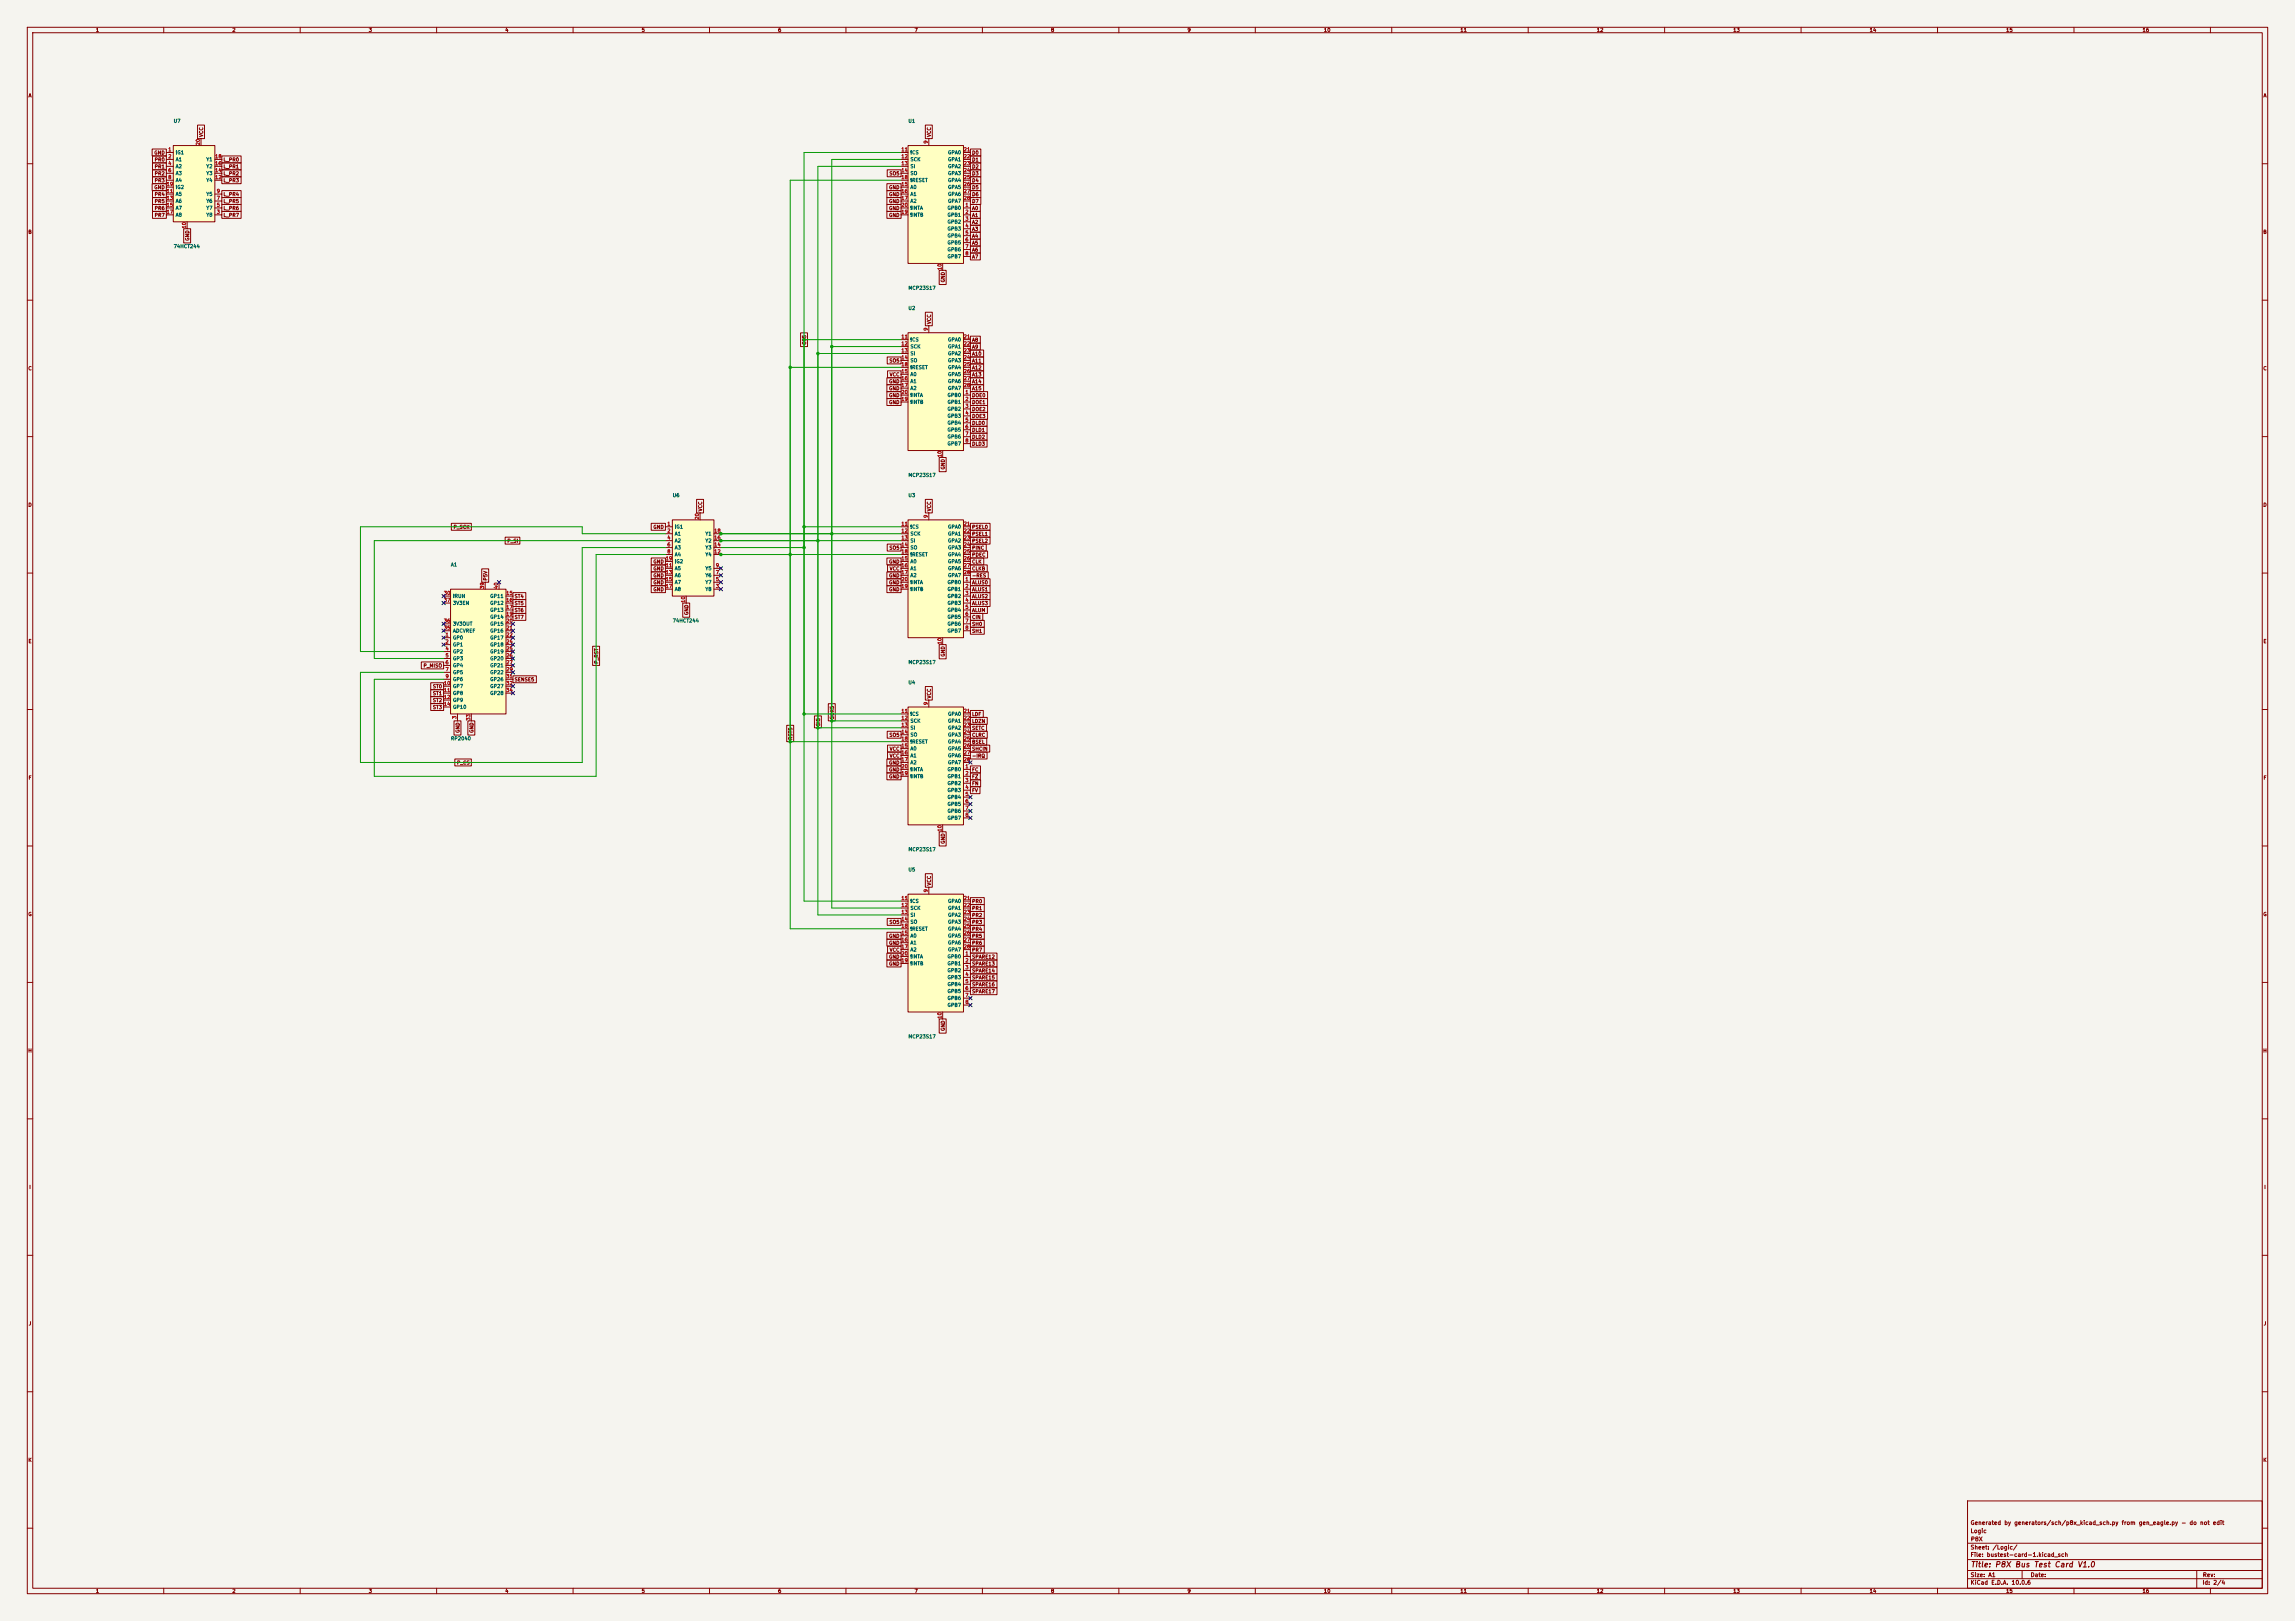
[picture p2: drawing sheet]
<svg xmlns="http://www.w3.org/2000/svg" width="841mm" height="594mm" viewBox="0 0 841 594" stroke-linecap="round" stroke-linejoin="round" font-family="sans-serif">
<defs><g id="words">
<text font-size="2" fill="#840000" x="722" y="574.8">Title: P8X Bus Test Card V1.0</text>
<g font-size="1.5" fill="#840000">
<text x="721.9" y="562.1">Logic</text>
<text x="721.9" y="559.1">Generated by generators/sch/p8x_kicad_sch.py from gen_eagle.py - do not edit</text>
<text x="721.9" y="568.1">Sheet: /Logic/</text>
<text x="722" y="565.1">P8X</text>
<text x="721.9" y="570.8">File: bustest-card-1.kicad_sch</text>
<text x="721.9" y="581">KiCad E.D.A. 10.0.6</text>
<text x="721.9" y="578.2">Size: A1</text>
<text x="743.9" y="578.2">Date:</text>
<text x="806.9" y="581">Id: 2/4</text>
<text x="807" y="578.2">Rev:</text>
</g>
<g font-size="1.3" fill="#840000">
<text x="35" y="12">1</text>
<text x="85" y="12">2</text>
<text x="135" y="12">3</text>
<text x="185" y="12">4</text>
<text x="235" y="12">5</text>
<text x="285" y="12">6</text>
<text x="335" y="12">7</text>
<text x="385" y="12">8</text>
<text x="435" y="12">9</text>
<text x="485" y="12">10</text>
<text x="535" y="12">11</text>
<text x="585" y="12">12</text>
<text x="635" y="12">13</text>
<text x="685" y="12">14</text>
<text x="735" y="12">15</text>
<text x="785" y="12">16</text>
<text x="10.3" y="36">A</text>
<text x="829.3" y="36">A</text>
<text x="74.7" y="50.3" transform="rotate(-90 74.7 50.3)">VCC</text>
<text x="341.4" y="50.3" transform="rotate(-90 341.4 50.3)">VCC</text>
<text x="56.4" y="56.9">GND</text>
<text x="56.5" y="59.5">PR0</text>
<text x="81.7" y="59.5">L_PR0</text>
<text x="356" y="59.5">D1</text>
<text x="356" y="56.9">D0</text>
<text x="56.5" y="62">PR1</text>
<text x="56.5" y="64.6">PR2</text>
<text x="81.7" y="62">L_PR1</text>
<text x="81.7" y="64.6">L_PR2</text>
<text x="325.7" y="64.6">SO5</text>
<text x="356" y="62">D2</text>
<text x="356" y="64.6">D3</text>
<text x="56.4" y="69.6">GND</text>
<text x="56.5" y="67.1">PR3</text>
<text x="81.7" y="67.1">L_PR3</text>
<text x="325.6" y="69.6">GND</text>
<text x="356" y="67.1">D4</text>
<text x="356" y="69.6">D5</text>
<text x="56.5" y="74.7">PR5</text>
<text x="56.5" y="72.2">PR4</text>
<text x="56.5" y="77.3">PR6</text>
<text x="81.7" y="72.2">L_PR4</text>
<text x="81.7" y="74.7">L_PR5</text>
<text x="81.7" y="77.3">L_PR6</text>
<text x="325.6" y="72.2">GND</text>
<text x="325.6" y="74.7">GND</text>
<text x="325.6" y="77.3">GND</text>
<text x="356" y="72.2">D6</text>
<text x="356" y="74.7">D7</text>
<text x="356" y="77.3">A0</text>
<text x="56.5" y="79.8">PR7</text>
<text x="81.7" y="79.8">L_PR7</text>
<text x="325.6" y="79.8">GND</text>
<text x="356" y="79.8">A1</text>
<text x="356" y="82.3">A2</text>
<text x="10.2" y="86">B</text>
<text x="69.6" y="88.4" transform="rotate(-90 69.6 88.4)">GND</text>
<text x="356" y="87.4">A4</text>
<text x="356" y="90">A5</text>
<text x="356" y="84.9">A3</text>
<text x="829.2" y="86">B</text>
<text x="356" y="92.5">A6</text>
<text x="356" y="95">A7</text>
<text x="346.5" y="103.6" transform="rotate(-90 346.5 103.6)">GND</text>
<text x="341.4" y="118.9" transform="rotate(-90 341.4 118.9)">VCC</text>
<text x="356" y="125.5">A8</text>
<text x="295.7" y="126.5" transform="rotate(-90 295.7 126.5)">CS5</text>
<text x="356" y="128.1">A9</text>
<text x="356" y="130.6">A10</text>
<text x="10.2" y="136">C</text>
<text x="325.7" y="133.1">SO5</text>
<text x="356" y="133.1">A11</text>
<text x="356" y="135.7">A12</text>
<text x="829.2" y="136">C</text>
<text x="325.6" y="140.8">GND</text>
<text x="325.6" y="143.3">GND</text>
<text x="325.9" y="138.2">VCC</text>
<text x="356" y="138.2">A13</text>
<text x="356" y="140.8">A14</text>
<text x="356" y="143.3">A15</text>
<text x="325.6" y="145.8">GND</text>
<text x="325.6" y="148.4">GND</text>
<text x="356" y="148.4">DOE1</text>
<text x="356" y="145.8">DOE0</text>
<text x="356" y="153.5">DOE3</text>
<text x="356" y="156">DLD0</text>
<text x="356" y="150.9">DOE2</text>
<text x="356" y="161.1">DLD2</text>
<text x="356" y="158.5">DLD1</text>
<text x="356" y="163.6">DLD3</text>
<text x="346.5" y="172.2" transform="rotate(-90 346.5 172.2)">GND</text>
<text x="10.2" y="186">D</text>
<text x="829.2" y="186">D</text>
<text x="257.6" y="187.5" transform="rotate(-90 257.6 187.5)">VCC</text>
<text x="341.4" y="187.5" transform="rotate(-90 341.4 187.5)">VCC</text>
<text x="166" y="194.1">P_SCK</text>
<text x="239.3" y="194.1">GND</text>
<text x="356" y="196.6">PSEL1</text>
<text x="356" y="194.1">PSEL0</text>
<text x="185.7" y="199.2">P_SI</text>
<text x="325.7" y="201.7">SO5</text>
<text x="356" y="201.7">PINC</text>
<text x="356" y="199.2">PSEL2</text>
<text x="239.3" y="206.8">GND</text>
<text x="239.3" y="209.3">GND</text>
<text x="325.6" y="206.8">GND</text>
<text x="325.9" y="209.3">VCC</text>
<text x="356" y="204.3">PDEC</text>
<text x="356" y="206.8">CLK</text>
<text x="356" y="209.3">CLKB</text>
<text x="178.9" y="212.9" transform="rotate(-90 178.9 212.9)">P5V</text>
<text x="239.3" y="211.9">GND</text>
<text x="239.3" y="214.4">GND</text>
<text x="325.6" y="214.4">GND</text>
<text x="325.6" y="211.9">GND</text>
<text x="356" y="211.9">-RES</text>
<text x="356" y="214.4">ALUS0</text>
<text x="188.4" y="219.5">ST4</text>
<text x="239.3" y="217">GND</text>
<text x="325.6" y="217">GND</text>
<text x="356" y="217">ALUS1</text>
<text x="356" y="219.5">ALUS2</text>
<text x="188.4" y="222">ST5</text>
<text x="188.4" y="224.6">ST6</text>
<text x="188.4" y="227.1">ST7</text>
<text x="252.5" y="225.6" transform="rotate(-90 252.5 225.6)">GND</text>
<text x="356" y="222">ALUS3</text>
<text x="356" y="224.6">ALUM</text>
<text x="356" y="227.1">CIN</text>
<text x="356" y="229.7">SH0</text>
<text x="356" y="232.2">SH1</text>
<text x="10.3" y="236">E</text>
<text x="829.3" y="236">E</text>
<text x="155" y="244.9">P_MISO</text>
<text x="219.5" y="243.4" transform="rotate(-90 219.5 243.4)">P_RST</text>
<text x="346.5" y="240.8" transform="rotate(-90 346.5 240.8)">GND</text>
<text x="188.4" y="250">SENSE5</text>
<text x="158.5" y="252.5">ST0</text>
<text x="158.5" y="255.1">ST1</text>
<text x="158.5" y="257.6">ST2</text>
<text x="341.4" y="256.1" transform="rotate(-90 341.4 256.1)">VCC</text>
<text x="158.5" y="260.1">ST3</text>
<text x="305.9" y="263.7" transform="rotate(-90 305.9 263.7)">SCK5</text>
<text x="356" y="262.7">LDF</text>
<text x="168.7" y="268.7" transform="rotate(-90 168.7 268.7)">GND</text>
<text x="173.8" y="268.7" transform="rotate(-90 173.8 268.7)">GND</text>
<text x="300.8" y="266.2" transform="rotate(-90 300.8 266.2)">SI5</text>
<text x="356" y="265.2">LDZN</text>
<text x="356" y="267.8">SETC</text>
<text x="290.6" y="271.3" transform="rotate(-90 290.6 271.3)">RST5</text>
<text x="325.7" y="270.3">SO5</text>
<text x="325.9" y="275.4">VCC</text>
<text x="356" y="270.3">CLRC</text>
<text x="356" y="275.4">SHCIN</text>
<text x="356" y="272.8">BSEL</text>
<text x="167.3" y="280.5">P_CS</text>
<text x="325.6" y="280.5">GND</text>
<text x="325.9" y="277.9">VCC</text>
<text x="356" y="277.9">-IRQ</text>
<text x="10.3" y="286">F</text>
<text x="325.6" y="285.5">GND</text>
<text x="325.6" y="283">GND</text>
<text x="356" y="285.5">FZ</text>
<text x="356" y="283">FC</text>
<text x="829.3" y="286">F</text>
<text x="356" y="290.6">FV</text>
<text x="356" y="288.1">FN</text>
<text x="346.5" y="309.4" transform="rotate(-90 346.5 309.4)">GND</text>
<text x="341.4" y="324.7" transform="rotate(-90 341.4 324.7)">VCC</text>
<text x="10.2" y="336">G</text>
<text x="356" y="333.8">PR1</text>
<text x="356" y="331.3">PR0</text>
<text x="829.2" y="336">G</text>
<text x="325.7" y="338.9">SO5</text>
<text x="356" y="341.4">PR4</text>
<text x="356" y="338.9">PR3</text>
<text x="356" y="336.3">PR2</text>
<text x="325.6" y="344">GND</text>
<text x="325.6" y="346.5">GND</text>
<text x="356" y="346.5">PR6</text>
<text x="356" y="344">PR5</text>
<text x="325.6" y="351.6">GND</text>
<text x="325.9" y="349">VCC</text>
<text x="356" y="351.6">SPARE12</text>
<text x="356" y="349">PR7</text>
<text x="325.6" y="354.1">GND</text>
<text x="356" y="359.2">SPARE15</text>
<text x="356" y="356.7">SPARE14</text>
<text x="356" y="354.1">SPARE13</text>
<text x="356" y="364.3">SPARE17</text>
<text x="356" y="361.7">SPARE16</text>
<text x="346.5" y="378" transform="rotate(-90 346.5 378)">GND</text>
<text x="10.2" y="386">H</text>
<text x="829.2" y="386">H</text>
<text x="10.6" y="436">I</text>
<text x="829.6" y="436">I</text>
<text x="10.4" y="486">J</text>
<text x="829.4" y="486">J</text>
<text x="10.2" y="536">K</text>
<text x="829.2" y="536">K</text>
<text x="35" y="584">1</text>
<text x="85" y="584">2</text>
<text x="135" y="584">3</text>
<text x="185" y="584">4</text>
<text x="235" y="584">5</text>
<text x="285" y="584">6</text>
<text x="335" y="584">7</text>
<text x="385" y="584">8</text>
<text x="435" y="584">9</text>
<text x="485" y="584">10</text>
<text x="535" y="584">11</text>
<text x="585" y="584">12</text>
<text x="635" y="584">13</text>
<text x="685" y="584">14</text>
<text x="735" y="584">15</text>
<text x="785" y="584">16</text>
</g>
<g font-size="1.3" fill="#006464">
<text x="63.5" y="45.3">U7</text>
<text x="332.7" y="45.3">U1</text>
<text x="64.2" y="56.8">!G1</text>
<text x="64.2" y="59.4">A1</text>
<text x="75.5" y="59.4">Y1</text>
<text x="333.5" y="56.8">!CS</text>
<text x="333.5" y="59.4">SCK</text>
<text x="347.2" y="56.8">GPA0</text>
<text x="347.2" y="59.4">GPA1</text>
<text x="64.2" y="61.9">A2</text>
<text x="64.2" y="64.5">A3</text>
<text x="75.5" y="64.5">Y3</text>
<text x="75.5" y="61.9">Y2</text>
<text x="333.5" y="61.9">SI</text>
<text x="333.5" y="64.5">SO</text>
<text x="347.2" y="61.9">GPA2</text>
<text x="347.2" y="64.5">GPA3</text>
<text x="64.2" y="67">A4</text>
<text x="64.2" y="69.5">!G2</text>
<text x="75.5" y="67">Y4</text>
<text x="333.5" y="69.5">A0</text>
<text x="333.5" y="67">!RESET</text>
<text x="347.2" y="67">GPA4</text>
<text x="347.2" y="69.5">GPA5</text>
<text x="64.2" y="72.1">A5</text>
<text x="64.2" y="74.6">A6</text>
<text x="64.2" y="77.2">A7</text>
<text x="75.5" y="77.2">Y7</text>
<text x="75.5" y="74.6">Y6</text>
<text x="75.5" y="72.1">Y5</text>
<text x="333.5" y="72.1">A1</text>
<text x="333.5" y="74.6">A2</text>
<text x="333.5" y="77.2">!INTA</text>
<text x="347.1" y="77.2">GPB0</text>
<text x="347.2" y="72.1">GPA6</text>
<text x="347.2" y="74.6">GPA7</text>
<text x="64.2" y="79.7">A8</text>
<text x="75.5" y="79.7">Y8</text>
<text x="333.5" y="79.7">!INTB</text>
<text x="347.1" y="79.7">GPB1</text>
<text x="347.1" y="82.2">GPB2</text>
<text x="347.1" y="84.8">GPB3</text>
<text x="347.1" y="87.3">GPB4</text>
<text x="347.1" y="89.9">GPB5</text>
<text x="63.5" y="91.2">74HCT244</text>
<text x="347.1" y="92.4">GPB6</text>
<text x="347.1" y="94.9">GPB7</text>
<text x="332.7" y="106.5">MCP23S17</text>
<text x="332.7" y="113.9">U2</text>
<text x="333.5" y="125.4">!CS</text>
<text x="347.2" y="125.4">GPA0</text>
<text x="333.5" y="128">SCK</text>
<text x="333.5" y="130.5">SI</text>
<text x="347.2" y="128">GPA1</text>
<text x="347.2" y="130.5">GPA2</text>
<text x="333.5" y="133">SO</text>
<text x="333.5" y="135.6">!RESET</text>
<text x="347.2" y="133">GPA3</text>
<text x="347.2" y="135.6">GPA4</text>
<text x="333.5" y="138.1">A0</text>
<text x="333.5" y="140.7">A1</text>
<text x="333.5" y="143.2">A2</text>
<text x="347.2" y="138.1">GPA5</text>
<text x="347.2" y="140.7">GPA6</text>
<text x="347.2" y="143.2">GPA7</text>
<text x="333.5" y="148.3">!INTB</text>
<text x="333.5" y="145.7">!INTA</text>
<text x="347.1" y="145.7">GPB0</text>
<text x="347.1" y="148.3">GPB1</text>
<text x="347.1" y="150.8">GPB2</text>
<text x="347.1" y="153.4">GPB3</text>
<text x="347.1" y="155.9">GPB4</text>
<text x="347.1" y="158.4">GPB5</text>
<text x="347.1" y="161">GPB6</text>
<text x="347.1" y="163.5">GPB7</text>
<text x="332.7" y="175.1">MCP23S17</text>
<text x="246.4" y="182.5">U6</text>
<text x="332.7" y="182.5">U3</text>
<text x="247.1" y="194">!G1</text>
<text x="247.1" y="196.5">A1</text>
<text x="258.3" y="196.5">Y1</text>
<text x="333.5" y="194">!CS</text>
<text x="333.5" y="196.5">SCK</text>
<text x="347.2" y="194">GPA0</text>
<text x="347.2" y="196.5">GPA1</text>
<text x="247.1" y="199.1">A2</text>
<text x="247.1" y="201.6">A3</text>
<text x="258.3" y="201.6">Y3</text>
<text x="258.3" y="199.1">Y2</text>
<text x="333.5" y="199.1">SI</text>
<text x="333.5" y="201.6">SO</text>
<text x="347.2" y="199.1">GPA2</text>
<text x="347.2" y="201.6">GPA3</text>
<text x="165.1" y="207.9">A1</text>
<text x="247.1" y="204.2">A4</text>
<text x="247.1" y="209.2">A5</text>
<text x="247.1" y="206.7">!G2</text>
<text x="258.3" y="209.2">Y5</text>
<text x="258.3" y="204.2">Y4</text>
<text x="333.5" y="206.7">A0</text>
<text x="333.5" y="209.2">A1</text>
<text x="333.5" y="204.2">!RESET</text>
<text x="347.2" y="204.2">GPA4</text>
<text x="347.2" y="206.7">GPA5</text>
<text x="347.2" y="209.2">GPA6</text>
<text x="247.1" y="211.8">A6</text>
<text x="247.1" y="214.3">A7</text>
<text x="258.3" y="214.3">Y7</text>
<text x="258.3" y="211.8">Y6</text>
<text x="333.5" y="211.8">A2</text>
<text x="333.5" y="214.3">!INTA</text>
<text x="347.1" y="214.3">GPB0</text>
<text x="347.2" y="211.8">GPA7</text>
<text x="165.8" y="219.4">!RUN</text>
<text x="165.8" y="221.9">3V3EN</text>
<text x="179.5" y="219.4">GP11</text>
<text x="179.5" y="221.9">GP12</text>
<text x="247.1" y="216.9">A8</text>
<text x="258.3" y="216.9">Y8</text>
<text x="333.5" y="216.9">!INTB</text>
<text x="347.1" y="216.9">GPB1</text>
<text x="347.1" y="219.4">GPB2</text>
<text x="347.1" y="221.9">GPB3</text>
<text x="179.5" y="224.5">GP13</text>
<text x="179.5" y="227">GP14</text>
<text x="347.1" y="224.5">GPB4</text>
<text x="347.1" y="227">GPB5</text>
<text x="165.8" y="232.1">ADCVREF</text>
<text x="165.8" y="229.6">3V3OUT</text>
<text x="179.5" y="229.6">GP15</text>
<text x="179.5" y="232.1">GP16</text>
<text x="246.4" y="228.4">74HCT244</text>
<text x="347.1" y="229.6">GPB6</text>
<text x="347.1" y="232.1">GPB7</text>
<text x="165.8" y="234.6">GP0</text>
<text x="165.8" y="237.2">GP1</text>
<text x="165.8" y="239.7">GP2</text>
<text x="179.5" y="234.6">GP17</text>
<text x="179.5" y="237.2">GP18</text>
<text x="179.5" y="239.7">GP19</text>
<text x="165.8" y="242.3">GP3</text>
<text x="165.8" y="244.8">GP4</text>
<text x="179.5" y="242.3">GP20</text>
<text x="179.5" y="244.8">GP21</text>
<text x="332.7" y="243.6">MCP23S17</text>
<text x="165.8" y="247.3">GP5</text>
<text x="165.8" y="249.9">GP6</text>
<text x="179.5" y="247.3">GP22</text>
<text x="179.5" y="249.9">GP26</text>
<text x="332.7" y="251">U4</text>
<text x="165.8" y="252.4">GP7</text>
<text x="165.8" y="255">GP8</text>
<text x="165.8" y="257.5">GP9</text>
<text x="179.5" y="252.4">GP27</text>
<text x="179.5" y="255">GP28</text>
<text x="165.8" y="260">GP10</text>
<text x="333.5" y="262.6">!CS</text>
<text x="347.2" y="262.6">GPA0</text>
<text x="333.5" y="265.1">SCK</text>
<text x="333.5" y="267.7">SI</text>
<text x="347.2" y="265.1">GPA1</text>
<text x="347.2" y="267.7">GPA2</text>
<text x="165.1" y="271.6">RP2040</text>
<text x="333.5" y="270.2">SO</text>
<text x="333.5" y="275.3">A0</text>
<text x="333.5" y="272.7">!RESET</text>
<text x="347.2" y="270.2">GPA3</text>
<text x="347.2" y="272.7">GPA4</text>
<text x="347.2" y="275.3">GPA5</text>
<text x="333.5" y="277.8">A1</text>
<text x="333.5" y="280.4">A2</text>
<text x="347.2" y="277.8">GPA6</text>
<text x="347.2" y="280.4">GPA7</text>
<text x="333.5" y="285.4">!INTB</text>
<text x="333.5" y="282.9">!INTA</text>
<text x="347.1" y="282.9">GPB0</text>
<text x="347.1" y="285.4">GPB1</text>
<text x="347.1" y="288">GPB2</text>
<text x="347.1" y="290.5">GPB3</text>
<text x="347.1" y="293.1">GPB4</text>
<text x="347.1" y="295.6">GPB5</text>
<text x="347.1" y="298.1">GPB6</text>
<text x="347.1" y="300.7">GPB7</text>
<text x="332.7" y="312.2">MCP23S17</text>
<text x="332.7" y="319.6">U5</text>
<text x="333.5" y="331.2">!CS</text>
<text x="333.5" y="333.7">SCK</text>
<text x="347.2" y="331.2">GPA0</text>
<text x="347.2" y="333.7">GPA1</text>
<text x="333.5" y="336.2">SI</text>
<text x="333.5" y="338.8">SO</text>
<text x="333.5" y="341.3">!RESET</text>
<text x="347.2" y="336.2">GPA2</text>
<text x="347.2" y="338.8">GPA3</text>
<text x="347.2" y="341.3">GPA4</text>
<text x="333.5" y="343.9">A0</text>
<text x="333.5" y="346.4">A1</text>
<text x="347.2" y="343.9">GPA5</text>
<text x="347.2" y="346.4">GPA6</text>
<text x="333.5" y="348.9">A2</text>
<text x="333.5" y="351.5">!INTA</text>
<text x="347.1" y="351.5">GPB0</text>
<text x="347.2" y="348.9">GPA7</text>
<text x="333.5" y="354">!INTB</text>
<text x="347.1" y="354">GPB1</text>
<text x="347.1" y="356.6">GPB2</text>
<text x="347.1" y="359.1">GPB3</text>
<text x="347.1" y="361.6">GPB4</text>
<text x="347.1" y="364.2">GPB5</text>
<text x="347.1" y="366.7">GPB6</text>
<text x="347.1" y="369.3">GPB7</text>
<text x="332.7" y="380.8">MCP23S17</text>
</g>
<g font-size="1.3" fill="#a90000">
<text x="73.5" y="53.4" transform="rotate(-90 73.5 53.4)">20</text>
<text x="340.2" y="52.8" transform="rotate(-90 340.2 52.8)">9</text>
<text x="61.5" y="55.7">1</text>
<text x="61.5" y="58.3">2</text>
<text x="78.7" y="58.3">18</text>
<text x="330.1" y="55.7">11</text>
<text x="330.1" y="58.3">12</text>
<text x="353" y="55.7">21</text>
<text x="353" y="58.3">22</text>
<text x="61.5" y="60.8">4</text>
<text x="61.5" y="63.4">6</text>
<text x="61.5" y="65.9">8</text>
<text x="78.7" y="65.9">12</text>
<text x="78.7" y="63.4">14</text>
<text x="78.7" y="60.8">16</text>
<text x="330.1" y="60.8">13</text>
<text x="330.1" y="63.4">14</text>
<text x="330.1" y="65.9">18</text>
<text x="353" y="60.8">23</text>
<text x="353" y="63.4">24</text>
<text x="353" y="65.9">25</text>
<text x="60.9" y="71">11</text>
<text x="60.9" y="68.4">19</text>
<text x="79.3" y="71">9</text>
<text x="330.1" y="68.4">15</text>
<text x="330.1" y="71">16</text>
<text x="353" y="68.4">26</text>
<text x="353" y="71">27</text>
<text x="60.9" y="73.5">13</text>
<text x="60.9" y="76.1">15</text>
<text x="79.3" y="76.1">5</text>
<text x="79.3" y="73.5">7</text>
<text x="330.1" y="73.5">17</text>
<text x="330.1" y="76.1">20</text>
<text x="353" y="73.5">28</text>
<text x="353.6" y="76.1">1</text>
<text x="60.9" y="78.6">17</text>
<text x="68.4" y="83.9" transform="rotate(-90 68.4 83.9)">10</text>
<text x="79.3" y="78.6">3</text>
<text x="330.1" y="78.6">19</text>
<text x="353.6" y="78.6">2</text>
<text x="353.6" y="81.1">3</text>
<text x="353.6" y="83.7">4</text>
<text x="353.6" y="86.2">5</text>
<text x="353.6" y="88.8">6</text>
<text x="353.6" y="91.3">7</text>
<text x="353.6" y="93.8">8</text>
<text x="345.3" y="99.1" transform="rotate(-90 345.3 99.1)">10</text>
<text x="330.1" y="124.3">11</text>
<text x="340.2" y="121.4" transform="rotate(-90 340.2 121.4)">9</text>
<text x="353" y="124.3">21</text>
<text x="330.1" y="126.9">12</text>
<text x="330.1" y="129.4">13</text>
<text x="330.1" y="131.9">14</text>
<text x="353" y="126.9">22</text>
<text x="353" y="129.4">23</text>
<text x="353" y="131.9">24</text>
<text x="330.1" y="137">15</text>
<text x="330.1" y="134.5">18</text>
<text x="353" y="134.5">25</text>
<text x="353" y="137">26</text>
<text x="330.1" y="139.6">16</text>
<text x="330.1" y="142.1">17</text>
<text x="353" y="139.6">27</text>
<text x="353" y="142.1">28</text>
<text x="330.1" y="147.2">19</text>
<text x="330.1" y="144.6">20</text>
<text x="353.6" y="144.6">1</text>
<text x="353.6" y="147.2">2</text>
<text x="353.6" y="149.7">3</text>
<text x="353.6" y="152.3">4</text>
<text x="353.6" y="154.8">5</text>
<text x="353.6" y="157.3">6</text>
<text x="353.6" y="159.9">7</text>
<text x="345.3" y="167.7" transform="rotate(-90 345.3 167.7)">10</text>
<text x="353.6" y="162.4">8</text>
<text x="256.4" y="190.6" transform="rotate(-90 256.4 190.6)">20</text>
<text x="340.2" y="190" transform="rotate(-90 340.2 190)">9</text>
<text x="244.4" y="192.9">1</text>
<text x="244.4" y="195.4">2</text>
<text x="244.4" y="198">4</text>
<text x="261.6" y="198">16</text>
<text x="261.6" y="195.4">18</text>
<text x="330.1" y="192.9">11</text>
<text x="330.1" y="195.4">12</text>
<text x="330.1" y="198">13</text>
<text x="353" y="192.9">21</text>
<text x="353" y="195.4">22</text>
<text x="353" y="198">23</text>
<text x="244.4" y="200.5">6</text>
<text x="244.4" y="203.1">8</text>
<text x="261.6" y="203.1">12</text>
<text x="261.6" y="200.5">14</text>
<text x="330.1" y="200.5">14</text>
<text x="330.1" y="203.1">18</text>
<text x="353" y="200.5">24</text>
<text x="353" y="203.1">25</text>
<text x="243.8" y="208.1">11</text>
<text x="243.8" y="205.6">19</text>
<text x="262.2" y="208.1">9</text>
<text x="330.1" y="205.6">15</text>
<text x="330.1" y="208.1">16</text>
<text x="353" y="205.6">26</text>
<text x="353" y="208.1">27</text>
<text x="177.7" y="216" transform="rotate(-90 177.7 216)">39</text>
<text x="182.7" y="216" transform="rotate(-90 182.7 216)">40</text>
<text x="243.8" y="210.7">13</text>
<text x="243.8" y="213.2">15</text>
<text x="243.8" y="215.8">17</text>
<text x="262.2" y="215.8">3</text>
<text x="262.2" y="213.2">5</text>
<text x="262.2" y="210.7">7</text>
<text x="330.1" y="210.7">17</text>
<text x="330.1" y="215.8">19</text>
<text x="330.1" y="213.2">20</text>
<text x="353" y="210.7">28</text>
<text x="353.6" y="213.2">1</text>
<text x="353.6" y="215.8">2</text>
<text x="162.5" y="218.3">30</text>
<text x="162.5" y="220.8">37</text>
<text x="185.4" y="218.3">15</text>
<text x="185.4" y="220.8">16</text>
<text x="251.3" y="221" transform="rotate(-90 251.3 221)">10</text>
<text x="353.6" y="218.3">3</text>
<text x="353.6" y="220.8">4</text>
<text x="185.4" y="223.4">17</text>
<text x="185.4" y="225.9">19</text>
<text x="353.6" y="223.4">5</text>
<text x="353.6" y="225.9">6</text>
<text x="162.5" y="231">35</text>
<text x="162.5" y="228.5">36</text>
<text x="163.1" y="233.5">1</text>
<text x="185.4" y="228.5">20</text>
<text x="185.4" y="231">21</text>
<text x="185.4" y="233.5">22</text>
<text x="353.6" y="228.5">7</text>
<text x="353.6" y="231">8</text>
<text x="163.1" y="236.1">2</text>
<text x="163.1" y="238.6">4</text>
<text x="185.4" y="236.1">24</text>
<text x="185.4" y="238.6">25</text>
<text x="345.3" y="236.3" transform="rotate(-90 345.3 236.3)">10</text>
<text x="163.1" y="241.2">5</text>
<text x="163.1" y="243.7">6</text>
<text x="185.4" y="241.2">26</text>
<text x="185.4" y="243.7">27</text>
<text x="162.5" y="251.3">10</text>
<text x="163.1" y="246.2">7</text>
<text x="163.1" y="248.8">9</text>
<text x="185.4" y="246.2">29</text>
<text x="185.4" y="248.8">31</text>
<text x="185.4" y="251.3">32</text>
<text x="162.5" y="253.9">11</text>
<text x="162.5" y="256.4">12</text>
<text x="185.4" y="253.9">34</text>
<text x="162.5" y="258.9">14</text>
<text x="167.5" y="263.6" transform="rotate(-90 167.5 263.6)">3</text>
<text x="330.1" y="261.5">11</text>
<text x="340.2" y="258.5" transform="rotate(-90 340.2 258.5)">9</text>
<text x="353" y="261.5">21</text>
<text x="172.6" y="264.2" transform="rotate(-90 172.6 264.2)">33</text>
<text x="330.1" y="264">12</text>
<text x="330.1" y="266.6">13</text>
<text x="330.1" y="269.1">14</text>
<text x="353" y="264">22</text>
<text x="353" y="266.6">23</text>
<text x="353" y="269.1">24</text>
<text x="330.1" y="274.2">15</text>
<text x="330.1" y="271.6">18</text>
<text x="353" y="271.6">25</text>
<text x="353" y="274.2">26</text>
<text x="330.1" y="276.7">16</text>
<text x="330.1" y="279.3">17</text>
<text x="330.1" y="281.8">20</text>
<text x="353" y="276.7">27</text>
<text x="353" y="279.3">28</text>
<text x="353.6" y="281.8">1</text>
<text x="330.1" y="284.3">19</text>
<text x="353.6" y="284.3">2</text>
<text x="353.6" y="286.9">3</text>
<text x="353.6" y="289.4">4</text>
<text x="353.6" y="292">5</text>
<text x="353.6" y="294.5">6</text>
<text x="353.6" y="297">7</text>
<text x="353.6" y="299.6">8</text>
<text x="345.3" y="304.9" transform="rotate(-90 345.3 304.9)">10</text>
<text x="340.2" y="327.1" transform="rotate(-90 340.2 327.1)">9</text>
<text x="330.1" y="330.1">11</text>
<text x="330.1" y="332.6">12</text>
<text x="330.1" y="335.1">13</text>
<text x="353" y="330.1">21</text>
<text x="353" y="332.6">22</text>
<text x="353" y="335.1">23</text>
<text x="330.1" y="337.7">14</text>
<text x="330.1" y="340.2">18</text>
<text x="353" y="337.7">24</text>
<text x="353" y="340.2">25</text>
<text x="330.1" y="342.8">15</text>
<text x="330.1" y="345.3">16</text>
<text x="330.1" y="347.8">17</text>
<text x="353" y="342.8">26</text>
<text x="353" y="345.3">27</text>
<text x="353" y="347.8">28</text>
<text x="330.1" y="352.9">19</text>
<text x="330.1" y="350.4">20</text>
<text x="353.6" y="350.4">1</text>
<text x="353.6" y="352.9">2</text>
<text x="353.6" y="355.5">3</text>
<text x="353.6" y="358">4</text>
<text x="353.6" y="360.5">5</text>
<text x="353.6" y="363.1">6</text>
<text x="353.6" y="365.6">7</text>
<text x="353.6" y="368.2">8</text>
<text x="345.3" y="373.4" transform="rotate(-90 345.3 373.4)">10</text>
</g>
</g></defs>
<path d="M0 0h841v594h-841z" fill="#f5f4ef" stroke="#f5f4ef" stroke-width=".37"/>
<g fill="none" stroke="#840000" stroke-width=".37">
<path d="M10 10h821v574h-821zM12 12h817v570h-817zM60 10v2M110 10v2M160 10v2M210 10v2M260 10v2M310 10v2M360 10v2M410 10v2M460 10v2M510 10v2"/>
<path d="M560 10v2M610 10v2M660 10v2M710 10v2M760 10v2M810 10v2M10 60h2M829 60h2M10 110h2M829 110h2M10 160h2M829 160h2"/>
<path d="M10 210h2M829 210h2M10 260h2M829 260h2M10 310h2M829 310h2M10 360h2M829 360h2M10 410h2M829 410h2M10 460h2M829 460h2"/>
<path d="M10 510h2M829 510h2M10 560h2M721 550h108v32h-108zM829 560h2M721 578.5h108M721 575.5h108M721 571.5h108M721 565.5h108M741 575.5v3M805 575.5v6.5M60 582v2"/>
<path d="M110 582v2M160 582v2M210 582v2M260 582v2M310 582v2M360 582v2M410 582v2M460 582v2M510 582v2M560 582v2M610 582v2M660 582v2"/>
<path d="M710 582v2M760 582v2M810 582v2"/>
</g>
<path d="M63.5 53.3h15.2v28h-15.2z" fill="#ffffc2"/>
<g fill="none" stroke="#840000" stroke-width=".37">
<path d="M61 55.9h2.5M61 58.4h2.5M63.5 53.3h15.2v28h-15.2zM73.7 50.8v2.5M78.7 58.4h2.6M61 78.7h2.5M61 61h2.5M61 76.2h2.5M61 63.5h2.5M61 73.7h2.5M61 66h2.5M61 71.1h2.5"/>
<path d="M61 68.6h2.5M78.7 78.7h2.6M78.7 61h2.6M78.7 76.2h2.6M78.7 63.5h2.6M78.7 73.7h2.6M78.7 66h2.6M78.7 71.1h2.6M68.6 81.3v2.5"/>
</g>
<path d="M246.4 190.5h15.2v27.9h-15.2z" fill="#ffffc2"/>
<g fill="none" stroke="#840000" stroke-width=".37">
<path d="M243.8 193h2.6M243.8 195.6h2.6M243.8 198.1h2.6M246.4 190.5h15.2v27.9h-15.2zM256.5 188v2.5M261.6 195.6h2.6M261.6 198.1h2.6M243.8 215.9h2.6M243.8 213.4h2.6M243.8 200.7h2.6M243.8 210.8h2.6M243.8 203.2h2.6"/>
<path d="M243.8 208.3h2.6M243.8 205.7h2.6M251.5 218.4v2.6M261.6 215.9h2.6M261.6 213.4h2.6M261.6 200.7h2.6M261.6 210.8h2.6M261.6 203.2h2.6M261.6 208.3h2.6"/>
</g>
<path d="M332.7 190.5h20.4v43.2h-20.4z" fill="#ffffc2"/>
<g fill="none" stroke="#840000" stroke-width=".37">
<path d="M330.2 193h2.5M330.2 195.6h2.5M330.2 198.1h2.5M332.7 190.5h20.4v43.2h-20.4zM340.4 188v2.5M353.1 193h2.5M353.1 195.6h2.5M353.1 198.1h2.5M330.2 213.4h2.5M330.2 215.9h2.5M330.2 200.7h2.5M330.2 205.7h2.5"/>
<path d="M330.2 208.3h2.5M330.2 210.8h2.5M330.2 203.2h2.5M353.1 213.4h2.5M353.1 215.9h2.5M353.1 218.4h2.5M353.1 200.7h2.5M353.1 205.7h2.5M353.1 208.3h2.5M353.1 210.8h2.5M353.1 203.2h2.5M345.4 233.7v2.5"/>
<path d="M353.1 221h2.5M353.1 223.5h2.5M353.1 226.1h2.5M353.1 228.6h2.5M353.1 231.1h2.5"/>
</g>
<path d="M332.7 259.1h20.4v43.2h-20.4z" fill="#ffffc2"/>
<g fill="none" stroke="#840000" stroke-width=".37">
<path d="M332.7 259.1h20.4v43.2h-20.4zM340.4 256.5v2.6M330.2 261.6h2.5M330.2 264.2h2.5M330.2 266.7h2.5M330.2 269.2h2.5M330.2 274.3h2.5M330.2 276.9h2.5M330.2 279.4h2.5M330.2 271.8h2.5M353.1 261.6h2.5M353.1 264.2h2.5"/>
<path d="M353.1 266.7h2.5M353.1 269.2h2.5M353.1 274.3h2.5M353.1 276.9h2.5M353.1 279.4h2.5M353.1 271.8h2.5M330.2 281.9h2.5M330.2 284.5h2.5M353.1 281.9h2.5M353.1 284.5h2.5M353.1 287h2.5M353.1 289.6h2.5"/>
<path d="M353.1 292.1h2.5M353.1 294.6h2.5M353.1 297.2h2.5M353.1 299.7h2.5M345.4 302.3v2.5"/>
</g>
<path d="M332.7 327.7h20.4v43.1h-20.4z" fill="#ffffc2"/>
<g fill="none" stroke="#840000" stroke-width=".37">
<path d="M330.2 330.2h2.5M330.2 332.7h2.5M330.2 335.3h2.5M330.2 337.8h2.5M332.7 327.7h20.4v43.1h-20.4zM340.4 325.1v2.6M353.1 330.2h2.5M353.1 332.7h2.5M353.1 335.3h2.5M353.1 337.8h2.5M330.2 350.5h2.5M330.2 353.1h2.5"/>
<path d="M330.2 342.9h2.5M330.2 345.4h2.5M330.2 348h2.5M330.2 340.4h2.5M353.1 350.5h2.5M353.1 353.1h2.5M353.1 355.6h2.5M353.1 358.1h2.5M353.1 342.9h2.5M353.1 345.4h2.5M353.1 348h2.5M353.1 340.4h2.5"/>
<path d="M345.4 370.8v2.6M353.1 360.7h2.5M353.1 363.2h2.5M353.1 365.8h2.5M353.1 368.3h2.5"/>
</g>
<path d="M165.1 215.9h20.3v45.7h-20.3z" fill="#ffffc2"/>
<g fill="none" stroke="#840000" stroke-width=".37">
<path d="M162.6 218.4h2.5M165.1 215.9h20.3v45.7h-20.3zM177.8 213.4v2.5M182.9 213.4v2.5M185.4 218.4h2.6M162.6 233.7h2.5M162.6 236.2h2.5M162.6 238.8h2.5M162.6 221h2.5M162.6 228.6h2.5M162.6 231.1h2.5M185.4 233.7h2.6"/>
<path d="M185.4 236.2h2.6M185.4 238.8h2.6M185.4 221h2.6M185.4 223.5h2.6M185.4 226.1h2.6M185.4 228.6h2.6M185.4 231.1h2.6M162.6 241.3h2.5M162.6 243.8h2.5M162.6 246.4h2.5M162.6 248.9h2.5M162.6 251.5h2.5"/>
<path d="M162.6 254h2.5M162.6 256.5h2.5M162.6 259.1h2.5M185.4 241.3h2.6M185.4 243.8h2.6M185.4 246.4h2.6M185.4 248.9h2.6M185.4 251.5h2.6M185.4 254h2.6M167.6 261.6v2.6M172.7 261.6v2.6"/>
</g>
<path d="M332.7 121.9h20.4v43.2h-20.4z" fill="#ffffc2"/>
<g fill="none" stroke="#840000" stroke-width=".37">
<path d="M340.4 119.4v2.5M330.2 124.5h2.5M330.2 127h2.5M330.2 129.5h2.5M330.2 132.1h2.5M330.2 137.2h2.5M330.2 139.7h2.5M330.2 134.6h2.5M332.7 121.9h20.4v43.2h-20.4zM353.1 124.5h2.5M353.1 127h2.5M353.1 129.5h2.5"/>
<path d="M353.1 132.1h2.5M353.1 137.2h2.5M353.1 139.7h2.5M353.1 134.6h2.5M330.2 144.8h2.5M330.2 147.3h2.5M330.2 142.2h2.5M353.1 144.8h2.5M353.1 147.3h2.5M353.1 149.9h2.5M353.1 152.4h2.5M353.1 154.9h2.5"/>
<path d="M353.1 157.5h2.5M353.1 142.2h2.5M345.4 165.1v2.5M353.1 160h2.5M353.1 162.6h2.5"/>
</g>
<path d="M332.7 53.3h20.4v43.2h-20.4z" fill="#ffffc2"/>
<g fill="none" stroke="#840000" stroke-width=".37">
<path d="M55.8 54.6h5.2v2.5h-5.2zM55.9 57.1h5.1v2.6h-5.1zM55.9 59.7h5.1v2.5h-5.1zM72.4 45.8h2.5v5h-2.5zM81.3 57.1h7.1v2.6h-7.1zM81.3 59.7h7.1v2.5h-7.1zM330.2 55.9h2.5M330.2 58.4h2.5M332.7 53.3h20.4v43.2h-20.4zM339.1 45.8h2.5v5h-2.5zM340.4 50.8v2.5M353.1 55.9h2.5"/>
<path d="M353.1 58.4h2.5M355.6 57.1h3.8v2.6h-3.8zM355.6 59.7h3.8v2.5h-3.8zM355.6 54.6h3.8v2.5h-3.8zM55.8 67.3h5.2v2.5h-5.2zM55.9 77.5h5.1v2.5h-5.1zM55.9 72.4h5.1v2.5h-5.1zM55.9 62.2h5.1v2.6h-5.1zM55.9 64.8h5.1v2.5h-5.1zM55.9 69.8h5.1v2.6h-5.1zM55.9 74.9h5.1v2.6h-5.1zM81.3 62.2h7.1v2.6h-7.1z"/>
<path d="M81.3 64.8h7.1v2.5h-7.1zM81.3 69.8h7.1v2.6h-7.1zM81.3 72.4h7.1v2.5h-7.1zM81.3 74.9h7.1v2.6h-7.1zM81.3 77.5h7.1v2.5h-7.1zM325 67.3h5.2v2.5h-5.2zM325 69.8h5.2v2.6h-5.2zM325 72.4h5.2v2.5h-5.2zM325 74.9h5.2v2.6h-5.2zM325 77.5h5.2v2.5h-5.2zM325.1 62.2h5.1v2.6h-5.1zM330.2 76.2h2.5"/>
<path d="M330.2 78.7h2.5M330.2 61h2.5M330.2 63.5h2.5M330.2 68.6h2.5M330.2 71.1h2.5M330.2 73.7h2.5M330.2 66h2.5M353.1 76.2h2.5M353.1 78.7h2.5M353.1 61h2.5M353.1 63.5h2.5M353.1 68.6h2.5"/>
<path d="M353.1 71.1h2.5M353.1 73.7h2.5M353.1 66h2.5M355.6 62.2h3.8v2.6h-3.8zM355.6 64.8h3.8v2.5h-3.8zM355.6 67.3h3.8v2.5h-3.8zM355.6 69.8h3.8v2.6h-3.8zM355.6 72.4h3.8v2.5h-3.8zM355.6 74.9h3.6v2.6h-3.6zM355.6 77.5h3.6v2.5h-3.6zM67.3 83.8h2.6v5.2h-2.6zM344.2 99.1h2.5v5.2h-2.5z"/>
<path d="M345.4 96.5v2.6M353.1 81.3h2.5M353.1 83.8h2.5M353.1 86.4h2.5M353.1 88.9h2.5M353.1 91.4h2.5M353.1 94h2.5M355.6 85.1h3.6v2.5h-3.6zM355.6 87.6h3.6v2.6h-3.6zM355.6 90.2h3.6v2.5h-3.6zM355.6 92.7h3.6v2.5h-3.6zM355.6 80h3.6v2.5h-3.6z"/>
<path d="M355.6 82.5h3.6v2.6h-3.6zM339.1 114.4h2.5v5h-2.5zM293.4 122h2.5v5h-2.5zM325 138.4h5.2v2.6h-5.2zM325.1 130.8h5.1v2.5h-5.1zM325.2 135.9h5v2.5h-5zM355.6 123.2h3.6v2.5h-3.6zM355.6 125.7h3.6v2.6h-3.6zM355.6 128.3h4.8v2.5h-4.8zM355.6 130.8h4.8v2.5h-4.8zM355.6 133.3h4.8v2.6h-4.8zM355.6 135.9h4.8v2.5h-4.8z"/>
<path d="M355.6 138.4h4.8v2.6h-4.8zM325 141h5.2v2.5h-5.2zM325 143.5h5.2v2.5h-5.2zM325 146h5.2v2.6h-5.2zM355.6 151.1h6.3v2.6h-6.3zM355.6 158.7h6.1v2.6h-6.1zM355.6 156.2h6.1v2.5h-6.1zM355.6 153.7h6.1v2.5h-6.1zM355.6 148.6h6.3v2.5h-6.3zM355.6 146h6.3v2.6h-6.3zM355.6 143.5h6.3v2.5h-6.3zM355.6 141h4.8v2.5h-4.8z"/>
<path d="M344.2 167.6h2.5v5.2h-2.5zM355.6 161.3h6.1v2.5h-6.1zM165.4 191.8h7.3v2.5h-7.3zM185.1 196.8h5.4v2.6h-5.4zM238.6 191.8h5.2v2.5h-5.2zM255.3 183h2.5v5h-2.5zM325.1 199.4h5.1v2.5h-5.1zM339.1 183h2.5v5h-2.5zM355.6 199.4h5.8v2.5h-5.8zM355.6 196.8h7.2v2.6h-7.2zM355.6 194.3h7.2v2.5h-7.2zM355.6 191.8h7.2v2.5h-7.2z"/>
<path d="M176.5 208.5h2.6v4.9h-2.6zM188 217.2h4.7v2.5h-4.7zM188 219.7h4.7v2.5h-4.7zM238.6 204.5h5.2v2.5h-5.2zM238.6 207h5.2v2.5h-5.2zM238.6 209.5h5.2v2.6h-5.2zM238.6 212.1h5.2v2.5h-5.2zM238.6 214.6h5.2v2.6h-5.2zM325 204.5h5.2v2.5h-5.2zM325 212.1h5.2v2.5h-5.2zM325 214.6h5.2v2.6h-5.2zM325 209.5h5.2v2.6h-5.2z"/>
<path d="M325.2 207h5v2.5h-5zM355.6 201.9h6.3v2.6h-6.3zM355.6 204.5h4.9v2.5h-4.9zM355.6 207h6.2v2.5h-6.2zM355.6 209.5h6.5v2.6h-6.5zM355.6 212.1h7.2v2.5h-7.2zM355.6 214.6h7.2v2.6h-7.2zM355.6 217.2h7.2v2.5h-7.2zM355.6 219.7h7.2v2.5h-7.2zM188 222.2h4.7v2.6h-4.7zM188 224.8h4.7v2.5h-4.7zM217.2 236.8h2.5v7h-2.5z"/>
<path d="M250.2 221h2.5v5.2h-2.5zM344.2 236.2h2.5v5.2h-2.5zM355.6 222.2h6.2v2.6h-6.2zM355.6 224.8h4.5v2.5h-4.5zM355.6 227.3h5.1v2.6h-5.1zM355.6 229.9h5.1v2.5h-5.1zM154.4 242.6h8.2v2.5h-8.2zM157.8 250.2h4.8v2.5h-4.8zM157.8 252.7h4.8v2.6h-4.8zM157.8 255.3h4.8v2.5h-4.8zM157.8 257.8h4.8v2.5h-4.8zM188 247.6h8.6v2.6h-8.6z"/>
<path d="M303.5 257.9h2.6v6.3h-2.6zM339.1 251.6h2.5v4.9h-2.5zM166.4 264.2h2.5v5.2h-2.5zM166.7 278.1h6v2.6h-6zM171.4 264.2h2.6v5.2h-2.6zM288.3 265.8h2.5v6h-2.5zM298.4 262.3h2.6v4.4h-2.6zM325 278.1h5.2v2.6h-5.2zM325.1 268h5.1v2.5h-5.1zM325.2 273h5v2.6h-5zM325.2 275.6h5v2.5h-5zM355.6 268h6.2v2.5h-6.2z"/>
<path d="M355.6 275.6h6.1v2.5h-6.1zM355.6 273h7.1v2.6h-7.1zM355.6 270.5h6v2.5h-6zM355.6 260.3h4.7v2.6h-4.7zM355.6 262.9h6.2v2.5h-6.2zM355.6 265.4h5.9v2.6h-5.9zM325 283.2h5.2v2.5h-5.2zM325 280.7h5.2v2.5h-5.2zM355.6 288.3h3.5v2.5h-3.5zM355.6 285.7h3.8v2.6h-3.8zM355.6 283.2h3.6v2.5h-3.6zM355.6 280.7h3.7v2.5h-3.7z"/>
<path d="M344.2 304.8h2.5v5.2h-2.5zM325.1 336.5h5.1v2.6h-5.1zM339.1 320.2h2.5v4.9h-2.5zM355.6 339.1h5.1v2.5h-5.1zM355.6 336.5h5.1v2.6h-5.1zM355.6 334h5.1v2.5h-5.1zM355.6 331.5h5.1v2.5h-5.1zM355.6 328.9h5.1v2.6h-5.1zM325 341.6h5.2v2.6h-5.2zM325 351.8h5.2v2.5h-5.2zM325 349.2h5.2v2.6h-5.2zM325 344.2h5.2v2.5h-5.2z"/>
<path d="M325.2 346.7h5v2.5h-5zM355.6 359.4h9.7v2.5h-9.7zM355.6 356.9h9.7v2.5h-9.7zM355.6 354.3h9.7v2.6h-9.7zM355.6 351.8h9.7v2.5h-9.7zM355.6 349.2h9.7v2.6h-9.7zM355.6 346.7h5.1v2.5h-5.1zM355.6 344.2h5.1v2.5h-5.1zM355.6 341.6h5.1v2.6h-5.1zM344.2 373.4h2.5v5.2h-2.5zM355.6 361.9h9.7v2.6h-9.7z"/>
</g>
<g fill="none" stroke="#009600" stroke-width=".37">
<path d="M330.2 55.9h-35.6v274.3h35.6M330.2 58.4h-25.4v274.3h25.4M330.2 61h-30.5v274.3h30.5M330.2 66h-40.6v274.4h40.6M289.6 134.6h40.6M294.6 124.5h35.6M299.7 129.5h30.5M304.8 127h25.4M243.8 198.1h-106.6v43.2h25.4M243.8 195.6h-30.4v-2.6h-81.3v45.8h30.5M264.2 198.1h66M264.2 195.6h66"/>
<path d="M294.6 193h35.6M243.8 203.2h-25.4v81.3h-81.2v-35.6h25.4M243.8 200.7h-30.4v78.7h-81.3v-33h30.5M264.2 203.2h66M264.2 200.7h30.4M289.6 271.8h40.6M294.6 261.6h35.6M299.7 266.7h30.5M304.8 264.2h25.4"/>
</g>
<g fill="none" stroke="#000084" stroke-width=".37">
<path d="M162 217.8l1.2 1.2M163.2 217.8l-1.2 1.2M182.3 212.7l1.2 1.3M183.5 212.7l-1.2 1.3M263.6 207.7l1.2 1.2M263.6 210.2l1.2 1.2M263.6 212.7l1.2 1.3M263.6 215.3l1.2 1.2M264.8 207.7l-1.2 1.2M264.8 210.2l-1.2 1.2M264.8 212.7l-1.2 1.3M264.8 215.3l-1.2 1.2"/>
<path d="M162 220.4l1.2 1.2M162 235.6l1.2 1.2M162 233.1l1.2 1.2M162 228l1.2 1.2M162 230.5l1.2 1.2M163.2 220.4l-1.2 1.2M163.2 233.1l-1.2 1.2M163.2 235.6l-1.2 1.2M163.2 230.5l-1.2 1.2M163.2 228l-1.2 1.2M187.4 228l1.2 1.2M187.4 230.5l1.2 1.2"/>
<path d="M187.4 233.1l1.2 1.2M187.4 235.6l1.2 1.2M187.4 238.1l1.2 1.3M188.6 228l-1.2 1.2M188.6 230.5l-1.2 1.2M188.6 233.1l-1.2 1.2M188.6 235.6l-1.2 1.2M188.6 238.1l-1.2 1.3M187.4 240.7l1.2 1.2M187.4 243.2l1.2 1.2M187.4 245.8l1.2 1.2M187.4 250.8l1.2 1.3"/>
<path d="M187.4 253.4l1.2 1.2M188.6 240.7l-1.2 1.2M188.6 243.2l-1.2 1.2M188.6 245.8l-1.2 1.2M188.6 250.8l-1.2 1.3M188.6 253.4l-1.2 1.2M355 278.8l1.2 1.2M356.2 278.8l-1.2 1.2M355 299.1l1.2 1.2M355 296.6l1.2 1.2M355 294l1.2 1.2M355 291.5l1.2 1.2"/>
<path d="M356.2 299.1l-1.2 1.2M356.2 296.6l-1.2 1.2M356.2 294l-1.2 1.2M356.2 291.5l-1.2 1.2M355 367.7l1.2 1.2M355 365.1l1.2 1.3M356.2 367.7l-1.2 1.2M356.2 365.1l-1.2 1.3"/>
</g>
<g fill="#009600" stroke="#009600" stroke-width=".37">
<circle cx="294.6" cy="124.5" r=".46"/>
<circle cx="264.2" cy="203.2" r=".46"/>
<circle cx="264.2" cy="195.6" r=".46"/>
<circle cx="264.2" cy="198.1" r=".46"/>
<circle cx="304.8" cy="127" r=".46"/>
<circle cx="299.7" cy="129.5" r=".46"/>
<circle cx="289.6" cy="134.6" r=".46"/>
<circle cx="289.6" cy="203.2" r=".46"/>
<circle cx="294.6" cy="193" r=".46"/>
<circle cx="294.6" cy="200.7" r=".46"/>
<circle cx="299.7" cy="198.1" r=".46"/>
<circle cx="304.8" cy="195.6" r=".46"/>
<circle cx="304.8" cy="264.2" r=".46"/>
<circle cx="289.6" cy="271.8" r=".46"/>
<circle cx="294.6" cy="261.6" r=".46"/>
<circle cx="299.7" cy="266.7" r=".46"/>
</g>
<use href="#words"/>
</svg>
